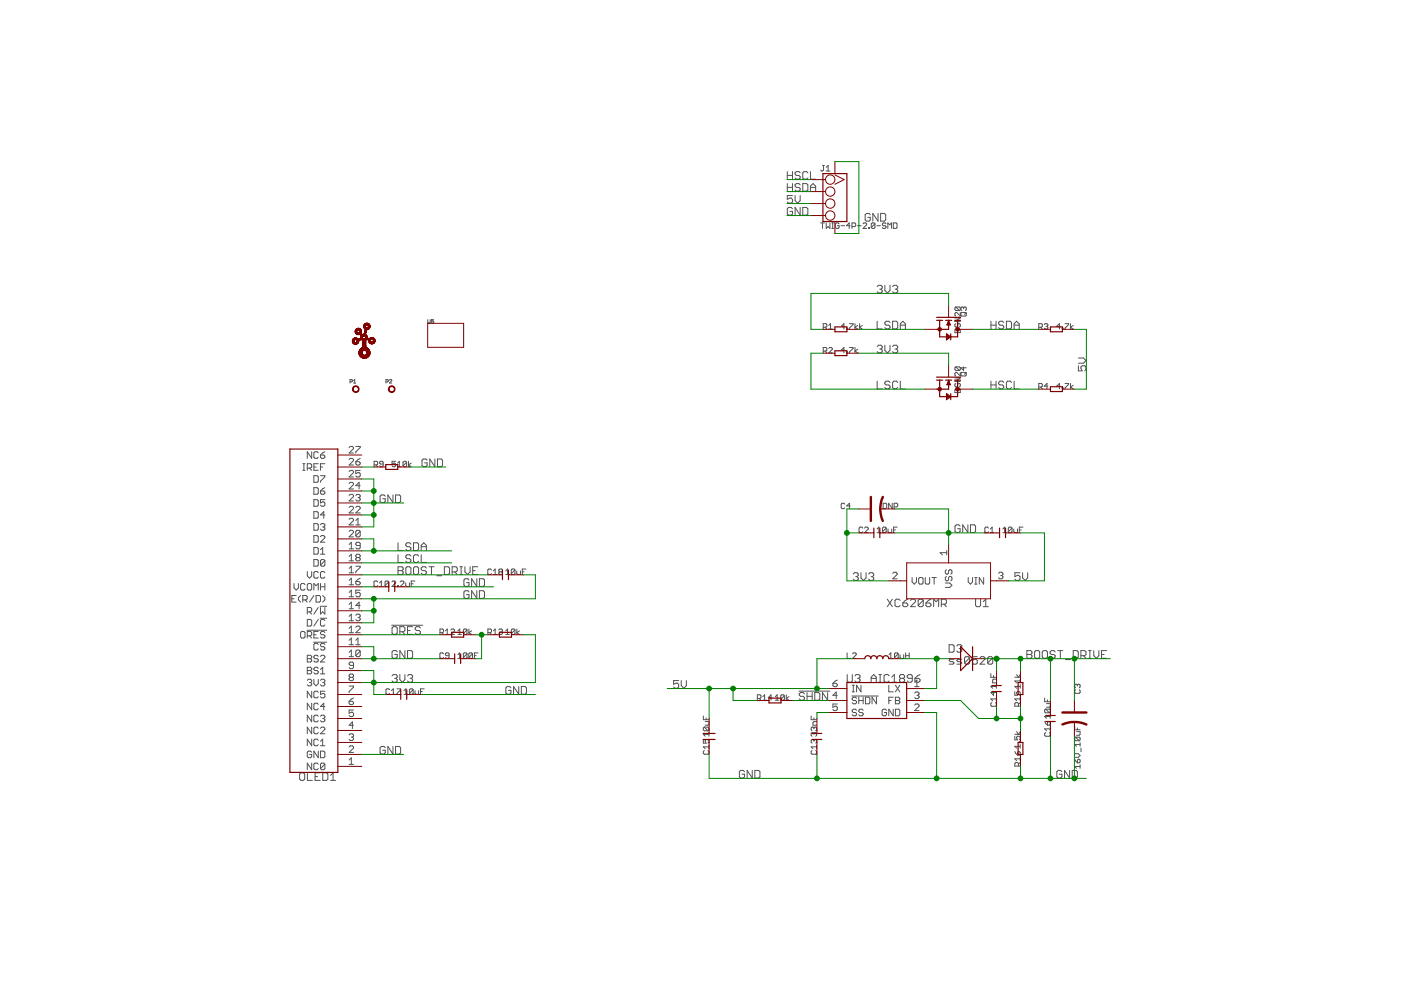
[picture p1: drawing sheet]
<svg xmlns="http://www.w3.org/2000/svg" width="297mm" height="210mm" viewBox="0 0 297 210" stroke-linecap="round" stroke-linejoin="round" font-family="sans-serif">
<g fill="none" stroke="#505050" stroke-width=".21">
<path d="M166.9 36.4v1.6M166.9 38.9v1.6M166.9 39.7h1.1M166.9 37.2h1.1M168 36.4v1.6M168 38.9v1.6M169.7 36.6l-.3-.2h-.6l-.2 .2v.3l.2 .3h.6l.3 .3v.2l-.3 .3h-.6l-.2-.3M169.7 39.2l-.3-.3h-.6l-.2 .3v.3l.2 .2h.6l.3 .3v.3l-.3 .2h-.6l-.2-.2M170.2 38.9h.8l.3 .3v1.1l-.3 .2h-.8zM171.3 36.6l-.3-.2h-.5l-.3 .2v1.1l.3 .3h.5l.3-.3M171.8 39.7h1.1M171.8 36.4v1.6h1.1"/>
<path d="M174.4 35.1h.4M174.6 35.1v.9l-.2 .3-.4-.3M175.2 36.3h.8M175.2 35.5l.4-.4v1.2M168 44.3l-.3-.3h-.5l-.3 .3v1.1l.3 .2h.5l.3-.2v-.6h-.5M168 41.5h-1.1v.8l.6-.3h.2l.3 .3v.5l-.3 .3h-.5l-.3-.3M168.6 41.5v1l.5 .6 .6-.6v-1M169.7 44v1.6l-1.1-1.6v1.6M170.2 44h.8l.3 .3v1.1l-.3 .2h-.8zM171.8 40.5v-1l.6-.6 .5 .6v1M174 47.3h.8M174.4 47.3v1.1"/>
<path d="M175.2 47.3v1.1l.4-.4 .4 .4v-1.1M176.4 47.3h.3M176.4 48.4h.3M176.6 47.3v1.1M177.9 47.5l-.2-.2h-.4l-.2 .2v.7l.2 .2h.4l.2-.2v-.3h-.4M178.3 47.9h.8M180.3 47.9h-.8l.5-.6v1.1M180.6 48h.6l.2-.1v-.4l-.2-.2h-.6v1.1M181.8 47.9h.8M183 47.5l.2-.2h.4l.1 .2v.2l-.7 .7h.7M184.1 48.2h.2v.2h-.2zM184.5 45.5l-.2-.2h-.6l-.3 .2v1.1l.3 .3h.6l.2-.3v-.5h-.5"/>
<path d="M185.5 47.5l-.2-.2h-.4l-.2 .2v.7M185.5 47.5v.7l-.2 .2h-.4l-.2-.2M185.5 47.5l-.8 .7M185.9 47.9h.8M186.2 45.3v1.6l-1.1-1.6v1.6M186.7 45.3h.8l.3 .2v1.1l-.3 .3h-.8zM187.9 47.5l-.3-.2h-.3l-.2 .4 .2 .2h.3l.3 .3-.3 .2h-.3l-.2-.2M188.2 48.4v-1.1l.4 .4 .4-.4v1.1M189.4 47.3h.6l.2 .2v.7l-.2 .2h-.6zM90.7 67.8l.1 .7 .4-.1v-.6M91.9 67.8h-.4v.3h.4l-.1 .4-.3-.1M174.5 69.4h.6l.2-.2v-.4l-.2-.2h-.6v1.2"/>
<path d="M174.5 74.4h.6l.2-.1v-.4l-.2-.2h-.6v1.1M174.9 69.4l.4 .4M174.9 74.4l.4 .4M175.7 69.8h.8M175.7 73.9l.2-.2h.4l.2 .2v.2l-.8 .7h.8M175.7 69l.4-.4v1.2M179.1 69.2h-.7l.5-.6v1.2M179.1 74.3h-.7l.5-.6v1.1M179.5 69.6h.2v.2h-.2zM179.5 74.6h.2v.2h-.2zM180.1 68.6h.8v.2l-.8 .8v.2M180.1 73.7h.8v.2l-.8 .7v.2"/>
<path d="M181.3 68.6v1.2M181.3 73.7v1.1M181.8 69l-.5 .4 .5 .4M181.8 74.1l-.5 .3 .5 .4M182.2 68.6v1.2M182.8 69l-.6 .4 .6 .4M186 68.1v1.6h1M186 60.8l.2-.3h.6l.2 .3v.2l-.2 .3M186 73.5l.2-.3h.6l.2 .3v.2l-.2 .3M186.5 61.3h.3M186.5 74h.3M186.8 74l.2 .3v.2l-.2 .3h-.6l-.2-.3"/>
<path d="M186.8 61.3l.2 .3v.2l-.2 .3h-.6l-.2-.3M187.6 60.5v1.1l.6 .5 .5-.5v-1.1M187.6 73.2v1.1l.6 .5 .5-.5v-1.1M188.7 68.4l-.3-.3h-.5l-.3 .3v.3l.3 .2h.5l.3 .3v.3l-.3 .2h-.5l-.3-.2M189.3 68.1h.8l.2 .3v1.1l-.2 .2h-.8zM189.3 60.8l.2-.3h.6l.2 .3v.2l-.2 .3M189.3 73.5l.2-.3h.6l.2 .3v.2l-.2 .3M189.8 61.3h.3M189.8 74h.3M190.1 74l.2 .3v.2l-.2 .3h-.6l-.2-.3M190.1 61.3l.2 .3v.2l-.2 .3h-.6l-.2-.3M190.9 69.7v-1l.5-.6 .6 .6v1"/>
<path d="M190.9 68.9h1.1M202.5 70l.1-.2 .4 .2 .4-.2 .2 .2v.5h-1.1zM202.5 67.4h1.1l-1.1 .8h1.1M202.6 65.1l-.1 .2v.4l.1 .1h.8M202.6 68.6l-.1 .2v.4l.1 .2 .4-.2v-.4l.2-.2 .4 .2v.4l-.2 .2M202.6 77.8l-.1 .2v.4l.1 .1h.8M202.6 65.1h.8l.2 .2v.4l-.2 .1M202.6 77.8h.8l.2 .2v.4l-.2 .1M202.6 65.1l.8 .7M202.6 77.8l.8 .7M203 70v.5M203.6 66.3v.7l-.8-.7-.3 .1v.4l.1 .2"/>
<path d="M203.6 79v.7l-.8-.7-.3 .1v.4l.1 .2M203.9 66.3h.8l.2 .1v.4l-.2 .2h-.8l-.2-.2v-.4zM203.9 79h.8l.2 .1v.4l-.2 .2h-.8l-.2-.2v-.4zM204.3 65.3l-.2-.2-.4 .2v.4l.2 .1M204.3 65.3l.2-.2 .4 .2v.4l-.2 .1M204.3 65.3v.2M204.3 77.8v.7l-.6-.5h1.2M204.9 66.3l-.4 .3M204.9 79l-.4 .3M210.1 68.9h1.1M210.1 68.1v1.6M211.2 68.1v1.6"/>
<path d="M212.8 68.4l-.2-.3h-.6l-.3 .3v.3l.3 .2h.6l.2 .3v.3l-.2 .2h-.6l-.3-.2M213.4 68.1h.8l.3 .3v1.1l-.3 .2h-.8zM215 69.7v-1l.5-.6 .6 .6v1M215 68.9h1.1M220.2 69.4h.6l.2-.2v-.4l-.2-.2h-.6v1.2M220.6 69.4l.4 .4M221.4 68.8l.2-.2h.4l.2 .2-.2 .4M221.8 69.2h.2M222 69.2l.2 .2-.2 .4h-.4l-.2-.2M224.8 69.2h-.8l.6-.6v1.2M225.2 69.6h.2v.2h-.2zM225.8 68.6h.8l-.8 1.2"/>
<path d="M227 68.6v1.2M227.5 69l-.5 .4 .5 .4M228.6 77.6v1h.8l-.2-.8 .2-.2h.6l.3 .2v.6l-.3 .2M228.6 75.9h1.1l.6 .6-.6 .5h-1.1M64.2 99.7h.5M64.2 98.3h.5M64.4 98.3v1.4M65.2 99.3h.6l.3-.3v-.4l-.3-.3h-.6v1.4M65.6 99.3l.5 .4M66.1 95.8v1.4l-.9-1.4v1.4M66.5 99h.5M67.5 96l-.3-.2h-.4l-.3 .2v.9l.3 .3h.4l.3-.3"/>
<path d="M67.5 98.3h-1v1.4h1M67.9 96.5h.7l.3 .4-.3 .3h-.4l-.3-.3zM67.9 99h.5M68.9 98.3h-1v1.4M68.9 95.8l-1 .7M74 97.4l.3-.2h.4l.3 .2v.3l-1 .9h1M74 94.9l.3-.2h.4l.3 .2v.2l-1 1h1M74 100l.3-.3h.4l.3 .3v.2l-1 .9h1M74.2 81h.4l.1-.4-.5-.1v.7M75 80.7l.2-.2v.7M75 81.2h.4M75.4 97.9h.7l.3 .5-.3 .2h-.4l-.3-.2z"/>
<path d="M75.4 94.7h1v.2l-1 .9v.3M76.4 99.7h-1v.7l.7-.2 .3 .2v.5l-.3 .2h-.4l-.3-.2M76.4 97.2l-1 .7M79.3 98.6h.6l.2-.2v-.4l-.2-.2h-.6v1.2M79.7 98.6l.4 .4M81.2 98.4h-.5l-.2-.2 .2-.4h.3l.2 .2v.8l-.2 .2h-.3l-.2-.2M81.8 81h.4l.1-.4-.5-.1v.7M82.6 80.6l.1-.1 .4 .1-.5 .6h.5M83.9 97.8h-.8v.6l.4-.2 .4 .2v.4l-.2 .2h-.4l-.2-.2M84.3 99h.7M84.3 98.2l.4-.4v1.2M86.2 98l-.2-.2h-.4l-.2 .2v.8"/>
<path d="M86.2 98v.8l-.2 .2h-.4l-.2-.2M86.2 98l-.8 .8M86.6 97.8v1.2M87.2 98.2l-.6 .4 .6 .4M90.6 97.6l-.3-.3h-.6l-.2 .3v1.1l.2 .3h.6l.3-.3v-.6h-.6M92.2 97.3v1.7l-1.1-1.7v1.7M92.8 97.3h.8l.2 .3v1.1l-.2 .3h-.8zM186 80.8v1.6h1M188.7 81.1l-.3-.3h-.5l-.3 .3v.3l.3 .2h.5l.3 .3v.3l-.3 .2h-.5l-.3-.2M190.3 81.1l-.2-.3h-.6l-.2 .3v1.1l.2 .2h.6l.2-.2M190.9 80.8v1.6h1.1M202.5 82.7l.1-.2 .4 .2 .4-.2 .2 .2v.5h-1.1z"/>
<path d="M202.5 80.1h1.1l-1.1 .8h1.1M202.6 81.3l-.1 .2v.4l.1 .1 .4-.1v-.4l.2-.2 .4 .2v.4l-.2 .1M203 82.7v.5M210.1 81.6h1.1M210.1 80.8v1.6M211.2 80.8v1.6M212.8 81.1l-.2-.3h-.6l-.3 .3v.3l.3 .2h.6l.2 .3v.3l-.2 .2h-.6l-.3-.2M214.5 81.1l-.3-.3h-.6l-.2 .3v1.1l.2 .2h.6l.3-.2M215 80.8v1.6h1.1M220.2 82.1h.6l.2-.2v-.4l-.2-.2h-.6v1.1M220.6 82.1l.4 .3M222.2 81.9h-.8l.6-.6v1.1"/>
<path d="M224.8 81.9h-.8l.6-.6v1.1M225.2 82.3h.2v.1h-.2zM225.8 81.3h.8l-.8 1.1M227 81.3v1.1M227.5 81.7l-.5 .4 .5 .3M66.5 100.9h.7l.3 .2v.9l-.3 .3h-.7zM66.5 103.4h.7l.3 .2v1l-.3 .2h-.7zM66.5 105.9h.7l.3 .3v.9l-.3 .2h-.7zM66.5 108.5h.7l.3 .2v.9l-.3 .3h-.7zM66.5 111h.7l.3 .3v.9l-.3 .2h-.7zM66.5 113.6h.7l.3 .2v.9l-.3 .3h-.7zM66.5 116.1h.7l.3 .2v1l-.3 .2h-.7z"/>
<path d="M66.5 118.6h.7l.3 .3v.9l-.3 .2h-.7zM67.9 116.6l.5-.5v1.4M67.9 100.9h1v.2l-1 .9v.3M67.9 104.1h.7l.3 .5-.3 .2h-.4l-.3-.2zM67.9 111.3l.3-.3h.4l.3 .3-.3 .4M67.9 113.8l.3-.2h.4l.3 .2v.2l-1 1h1M67.9 117.5h1M68.4 111.7h.2M68.6 111.7l.3 .3-.3 .4h-.4l-.3-.2M68.9 105.9h-1v.7l.7-.2 .3 .2v.5l-.3 .2h-.4l-.3-.2M68.9 118.9l-.3-.3h-.4l-.3 .3v.9M68.9 118.9v.9l-.3 .2h-.4l-.3-.2"/>
<path d="M68.9 109.2h-1l.7-.7v1.4M68.9 118.9l-1 .9M68.9 103.4l-1 .7M74 110.1l.3-.2h.4l.3 .2v.3l-1 .9h1M74 112.7l.3-.3h.4l.3 .3v.2l-1 .9h1M74 115.4l.5-.4v1.4M74 118l.5-.5v1.4M74 102.5l.3-.2h.4l.3 .2v.2l-1 1h1M74 105.1l.3-.3h.4l.3 .3v.2l-1 .9h1M74 107.6l.3-.2h.4l.3 .2v.2l-1 1h1M74 118.9h1M74 116.4h1"/>
<path d="M75.4 107.6l.3-.2h.4l.3 .2v.2l-1 1h1M75.4 105.1l.3-.3h.4l.3 .3-.3 .4M75.4 110.4l.5-.5v1.4M75.4 111.3h1M75.7 118.2l-.3-.2 .3-.5h.4l.3 .3-.3 .4M75.7 118.2l-.3 .2 .3 .5h.4l.3-.2-.3-.5M75.7 118.2h.4M75.9 105.5h.2M76.1 105.5l.3 .2-.3 .5h-.4l-.3-.2M76.4 112.7v.9l-.3 .2h-.4l-.3-.2M76.4 112.7l-.3-.3h-.4l-.3 .3v.9M76.4 115.7h-.7l-.3-.3 .3-.4h.4l.3 .2v.9l-.3 .3h-.4l-.3-.3"/>
<path d="M76.4 103h-1l.7-.7v1.4M76.4 112.7l-1 .9M81.7 105.2l-.3-.3h-.5l-.3 .3v1.1l.3 .3h.5l.3-.3v-.6h-.6M83.3 104.9v1.7l-1.1-1.7v1.7M83.9 104.9h.8l.2 .3v1.1l-.2 .3h-.8zM84.4 115.1v1.6h1.1M84.4 117.6v1.7h1.1M87.1 115.4l-.3-.3h-.5l-.3 .3v.2l.3 .3h.5l.3 .3v.2l-.3 .3h-.5l-.3-.3M87.1 117.9l-.3-.3h-.5l-.3 .3v.3l.3 .2h.5l.3 .3v.3l-.3 .3h-.5l-.3-.3M87.7 115.1h.8l.3 .3v1l-.3 .3h-.8zM88.8 117.9l-.3-.3h-.6l-.2 .3v1.1l.2 .3h.6l.3-.3M89.3 115.9h1.1"/>
<path d="M89.3 116.7v-1.1l.6-.5 .5 .5v1.1M89.3 117.6v1.7h1.1M179.1 106.9l-.2-.2h-.4l-.1 .2v.8l.1 .1h.4l.2-.1M180.3 107.3h-.8l.6-.6v1.1M182.9 112l-.2-.2h-.4l-.2 .2v.7l.2 .2h.4l.2-.2M183.3 112l.2-.2h.4l.2 .2v.2l-.8 .7h.8M185.9 112.9h.8M185.9 112.2l.4-.4v1.1M187.2 106.7h.6l.2 .2v.8l-.2 .1h-.6zM187.9 112v.7l-.2 .2h-.4l-.2-.2M187.9 112l-.2-.2h-.4l-.2 .2v.7M187.9 112l-.8 .7"/>
<path d="M188.3 112.2v.5l.2 .2h.6v-.7M189.2 106.7v1.1l-.8-1.1v1.1M189.5 112.4h.3M189.6 107.5h.5l.2-.2v-.4l-.2-.2h-.5v1.1M190.2 111.8h-.7v1.1M200.7 117.2h-1.4l.5 .4M200.7 116.7v.9M203.6 111.5l-.3-.2h-.5l-.3 .2v1.1l.3 .3h.5l.3-.3v-.5h-.6M205.2 111.3v1.6l-1.1-1.6v1.6M205.8 111.3h.8l.2 .2v1.1l-.2 .3h-.8zM209.6 112l-.2-.2h-.4l-.2 .2v.7l.2 .2h.4l.2-.2M210 112.9h.8"/>
<path d="M210 112.2l.4-.4v1.1M212.6 112.2l.4-.4v1.1M212.6 112.9h.8M214.6 112v.7l-.2 .2h-.4l-.2-.2M214.6 112l-.2-.2h-.4l-.2 .2v.7M214.6 112l-.8 .7M214.9 112.2v.5l.2 .2h.6v-.7M216.1 112.4h.4M216.9 111.8h-.8v1.1M61.9 127h.4M62.3 123.7v1l.5 .4 .5-.4v-1M62.8 126.3h-.9v1.4h.9"/>
<path d="M63.7 126.3l-.4 .4v.5l.4 .5M64 133.9h.4l.3 .2v.9l-.3 .3h-.4l-.3-.3v-.9zM64.2 127.2h.7l.2-.2v-.5l-.2-.2h-.7v1.4M64.7 124l-.3-.3h-.4l-.3 .3v.9l.3 .2h.4l.3-.2M64.7 127.2l.4 .5M65.1 133.6h4.2M65.2 121.2v.9l.4 .5 .5-.5v-.9M65.2 129.7h.6l.3-.2v-.5l-.3-.2h-.6v1.4M65.2 131.3h.6l.3 .3v.9l-.3 .2h-.6zM65.2 134.8h.6l.3-.2v-.5l-.3-.2h-.6v1.4M65.2 138.9h.6l.3 .3v.2l-.3 .3 .3 .4-.3 .3h-.6zM65.2 139.7h.6"/>
<path d="M65.4 123.7h.4l.3 .3v.9l-.3 .2h-.4l-.2-.2v-.9zM65.6 134.8l.5 .5M65.6 129.7l.5 .5M66.5 136.2h2.8M66.5 125.1v-1.4l.5 .5 .5-.5v1.4M66.5 134.6h.5M66.5 126.3l-.9 1.4M67 126.3h.7l.2 .2v.9l-.2 .3h-.7zM67.5 121.4l-.3-.2h-.4l-.3 .2v.9l.3 .3h.4l.3-.3M67.5 133.9h-1v1.4h1M67.5 136.7l-.3-.3h-.4l-.3 .3v.9l.3 .2h.4l.3-.2M67.5 139.2l-.3-.3h-.4l-.3 .3v.2l.3 .3h.4l.3 .2-.3 .5h-.4l-.3-.3"/>
<path d="M67.5 131.3l-1 1.4M67.5 128.8l-1 1.4M67.9 131.1h1.4M67.9 128.5h1.4M67.9 123.7v1.4M67.9 128.8v1.4l.5-.5 .5 .5v-1.4M67.9 139.2l.3-.3h.4l.3 .3v.2l-1 1h1M67.9 124.4h1M68.4 126.3l.5 .4v.5l-.5 .5M68.9 136.7l-.3-.3h-.4l-.3 .3 .3 .4h.4l.3 .3-.3 .4h-.4l-.3-.2M68.9 121.4l-.3-.2h-.4l-.3 .2v.9l.3 .3h.4l.3-.3M68.9 131.6l-.3-.3h-.4l-.3 .3v.9l.3 .2h.4l.3-.2"/>
<path d="M68.9 134.1l-.3-.2h-.4l-.3 .2 .3 .5h.4l.3 .2-.3 .5h-.4l-.3-.3M68.9 123.7v1.4M74 139.2h1M74 120.5l.5-.4v1.4M74 123.1l.5-.5v1.4M74 125.6l.5-.5v1.4M74 128.1l.5-.4v1.4M74 130.7l.5-.5v1.4M74 133.2l.5-.4v1.4M74 135.8l.5-.5v1.4M74 138.3l.5-.5v1.4M74 136.7h1"/>
<path d="M74 134.2h1M74 131.6h1M74 129.1h1M74 126.5h1M74 124h1M74 121.5h1M75.4 120.1h1v.2l-1 .9v.3M75.4 123.3h.7l.3 .5-.3 .2h-.4l-.3-.2zM75.4 130.5l.3-.3h.4l.3 .3-.3 .4M75.4 133l.3-.2h.4l.3 .2v.2l-1 1h1M75.4 136.7h1M75.4 135.8l.5-.5v1.4"/>
<path d="M75.9 130.9h.2M76.1 130.9l.3 .2-.3 .5h-.4l-.3-.2M76.4 138.1v.9l-.3 .2h-.4l-.3-.2M76.4 125.1h-1v.7l.7-.2 .3 .2v.5l-.3 .2h-.4l-.3-.2M76.4 138.1l-.3-.3h-.4l-.3 .3v.9M76.4 138.1l-1 .9M76.4 128.4h-1l.7-.7v1.4M76.4 122.6l-1 .7M80.1 123.4l-.2-.2h-.4l-.2 .2v.8l.2 .2h.4l.2-.2M80.5 124.4h.7M80.5 123.6l.4-.4v1.2M82.4 123.4v.8l-.2 .2h-.4l-.2-.2"/>
<path d="M82.4 123.4l-.2-.2h-.4l-.2 .2v.8M82.4 123.4l-.8 .8M83.1 132.6h6.5M83.1 123.4l.2-.2h.4l.2 .2v.2l-.8 .8h.8M83.4 132.9h.5l.3 .2v1.1l-.3 .3h-.5l-.3-.3v-1.1zM84.2 138.2l-.3-.3h-.5l-.3 .3v1.1l.3 .3h.5l.3-.3v-.5h-.5M84.3 124.2h.2v.2h-.2zM84.4 120.2h.8l.3 .2v.3l-.3 .3 .3 .3v.2l-.3 .3h-.8zM84.4 121h.8M84.8 133.9h.8l.3-.2v-.6l-.3-.2h-.8v1.6M84.9 123.4l.1-.2h.4l.2 .2v.2l-.7 .8h.7M85.3 133.9l.6 .6"/>
<path d="M85.9 137.9v1.7l-1.1-1.7v1.7M86 123.6v.6l.2 .2h.6v-.8M86.3 120.2h.5l.3 .2v1.1l-.3 .3h-.5l-.3-.3v-1.1zM86.4 137.9h.8l.3 .3v1.1l-.3 .3h-.8zM86.4 133.7h.6M87.2 123.8h.4M87.5 132.9h-1.1v1.6h1.1M87.7 120.4l.2-.2h.6l.3 .2v1.1l-.3 .3h-.6l-.2-.3zM88 123.2h-.8v1.2M89.1 133.1l-.2-.2h-.6l-.3 .2v.3l.3 .3h.6l.2 .2v.3l-.2 .3h-.6l-.3-.3M90.4 120.4l-.3-.2h-.5l-.3 .2v.3l.3 .3h.5l.3 .3v.2l-.3 .3h-.5l-.3-.3M91 120.2h1"/>
<path d="M91.5 120.2v1.6M92.6 122.1h1.1M93.3 134.1h.6l.1-.2v-.3l-.1-.2h-.6v1.1M93.7 134.1l.3 .4M94 138.6l-.1-.2h-.4l-.2 .2v.8l.2 .2h.4l.1-.2M94.2 120.2h.8l.3 .2v1.1l-.3 .3h-.8zM94.4 134.5h.8M94.4 133.8l.4-.4v1.1M95.2 139h-.6l-.2-.2 .2-.4h.4l.2 .2v.8l-.2 .2h-.4l-.2-.2M95.6 133.6l.2-.2h.4l.2 .2v.2l-.8 .7h.8M95.9 121.3h.8l.2-.3v-.6l-.2-.2h-.8v1.6M96.4 121.3l.5 .5"/>
<path d="M97.1 139.6h.8M97.1 138.8l.4-.4v1.2M97.1 133.8l.4-.4v1.1M97.1 134.5h.8M97.5 121.8h.5M97.5 120.2h.5M97.8 120.2v1.6M98.6 120.2v1.1l.5 .5 .6-.5v-1.1M99 138.6v.8l-.2 .2h-.4l-.2-.2M99 138.6l-.2-.2h-.4l-.2 .2v.8M99 133.6v.7l-.2 .2h-.4l-.1-.2M99 133.6l-.2-.2h-.4l-.1 .2v.7"/>
<path d="M99 133.6l-.7 .7M99 138.6l-.8 .8M99.4 133.4v1.1M99.4 123l-.2-.3h-.6l-.2 .3v1.1l.2 .2h.6l.2-.2v-.6h-.5M99.4 125.5l-.2-.3h-.6l-.2 .3v1.1l.2 .3h.6l.2-.3v-.5h-.5M100 133.8l-.6 .3 .6 .4M100.2 138.6v.8l-.2 .2h-.4l-.2-.2M100.2 138.6l-.2-.2h-.4l-.2 .2v.8M100.2 138.6l-.8 .8M100.2 121h.6M100.6 139h.4M101.1 122.7v1.6l-1.1-1.6v1.6"/>
<path d="M101.1 125.2v1.7l-1.1-1.7v1.7M101.3 120.2h-1.1v1.6h1.1M101.3 138.4h-.7v1.2M101.6 125.2h.8l.3 .3v1.1l-.3 .3h-.8zM101.6 122.7h.8l.3 .3v1.1l-.3 .2h-.8zM103.4 134.1h.6l.2-.2v-.3l-.2-.2h-.6v1.1M103.8 134.1l.4 .4M104.2 120.8l-.2-.2h-.4l-.2 .2v.8l.2 .2h.4l.2-.2M104.6 121.8h.8M104.6 121.1l.4-.5v1.2M104.6 134.5h.8M104.6 133.8l.4-.4v1.1"/>
<path d="M105.8 133.6l.2-.2h.3l.2 .2-.2 .3M106 121.2l-.3 .2 .3 .4h.3l.2-.2-.2-.4M106 121.2l-.3-.1 .3-.5h.3l.2 .2-.2 .4M106 121.2h.3M106.2 133.9h.1M106.3 133.9l.2 .2-.2 .4h-.3l-.2-.2M107.2 134.5h.8M107.2 133.8l.4-.4v1.1M107.2 121.1l.4-.5v1.2M107.2 121.8h.8M109.2 120.8v.8l-.2 .2h-.4l-.2-.2M109.2 133.6v.7l-.2 .2h-.4l-.2-.2"/>
<path d="M109.2 133.6l-.2-.2h-.4l-.2 .2v.7M109.2 120.8l-.2-.2h-.4l-.2 .2v.8M109.2 133.6l-.8 .7M109.2 120.8l-.8 .8M109.6 121.1v.5l.2 .2h.5v-.7M109.6 133.4v1.1M110.2 133.8l-.6 .3 .6 .4M110.7 121.2h.4M111.5 120.6h-.8v1.2M179.6 138.4v1.2h.8M180.8 138.6l.2-.2h.4l.1 .2v.2l-.7 .8h.7M180.9 121.7l.3-.3h.5l.3 .3v.3l-.3 .3"/>
<path d="M181.4 122.3h.3M181.7 122.3l.3 .2v.3l-.3 .3h-.5l-.3-.3M182.5 121.4v1.1l.6 .6 .5-.6v-1.1M184.2 121.7l.2-.3h.6l.3 .3v.3l-.3 .3M184.7 122.3h.3M185 122.3l.3 .2v.3l-.3 .3h-.6l-.2-.3M188.1 127l1.1 1.6M188.5 138.8l.4-.4v1.2M188.5 139.6h.8M189.2 127l-1.1 1.6M189.3 121.6l.2-.3h.5l.2 .3v.2l-.9 .9h.9M190.4 138.6l-.2-.2h-.4l-.1 .2v.8"/>
<path d="M190.4 138.6v.8l-.2 .2h-.4l-.1-.2M190.4 138.6l-.7 .8M190.8 138.8v.6l.2 .2h.6v-.8M190.8 127.3l-.2-.3h-.6l-.2 .3v1.1l.2 .2h.6l.2-.2M191.4 127.8h.8l.3 .3v.3l-.3 .2h-.5l-.3-.2zM192 138.4v1.2M192 139h.8M192.5 127l-.6 .3-.5 .5M192.8 138.4v1.2M193 127.3l.3-.3h.5l.3 .3v.3l-1.1 1h1.1M193.4 122.4v1l.4 .4 .5-.4v-1M194.8 122.7l.2-.3h.5l.2 .3v.9l-.2 .2h-.5l-.2-.2z"/>
<path d="M195.7 127.3l-.2-.3h-.6l-.2 .3v1.1M195.7 127.3v1.1l-.2 .2h-.6l-.2-.2M195.7 127.3l-1 1.1M196.2 122.4v1.2l.2 .2h.5l.2-.2v-1.2M196.3 127.8h.8l.3 .3v.3l-.3 .2h-.5l-.3-.2zM197.4 127l-.6 .3-.5 .5M197.6 122.4h.9M198 128.6v-1.6l.5 .6 .5-.6v1.6M198.1 122.4v1.4M199.6 128.1h.8l.3-.3v-.5l-.3-.3h-.8v1.6M200.1 128.1l.6 .5M200.4 123.6h1l.4 .5-.4 .4h-1"/>
<path d="M200.7 122.2l-.3 .2v.5l.5 .2 .2-.2v-.5l.5-.2 .2 .2v.5l-.2 .2M200.7 120.8l-.3 .2v.5l.5 .2 .2-.2v-.5l.5-.2 .2 .2v.5l-.2 .2M201.2 136.7h.8l.3 .2v1.1l-.3 .3h-.8zM202.3 139.8h-.8l-.3 .2 .3 .3h.5l.3 .3-.3 .2h-.8M202.9 136.9l.2-.2h.6l.2 .2v.3l-.2 .3M203.4 137.5h.3M203.7 137.5l.2 .3v.2l-.2 .3h-.6l-.2-.3M203.9 139.8h-.8l-.2 .2 .2 .3h.6l.2 .3-.2 .2h-.8M205.3 122.4v1l.4 .4 .5-.4v-1M205.6 139.5v1.1l-.3 .2h-.5l-.3-.2M205.6 139.5l-.3-.3h-.5l-.3 .3v1.1M205.6 139.5l-1.1 1.1"/>
<path d="M206.7 123.8h.4M206.7 122.4h.4M206.8 127v1.4l.3 .2h.5l.3-.2v-1.4M206.9 122.4v1.4M207.2 139.2h-1.1v.8l.8-.2 .3 .2v.6l-.3 .2h-.5l-.3-.2M207.8 139.5l.2-.3h.6l.2 .3v.3l-1 1h1M208.5 128.6h1M208.5 127.6l.5-.6v1.6M208.6 122.4v1.4l-1-1.4v1.4M210.5 139.5v1.1l-.3 .2h-.5l-.3-.2M210.5 139.5l-.3-.3h-.5l-.3 .3v1.1M210.5 139.5l-1.1 1.1"/>
<path d="M211.7 121.6l.2-.3h.5l.2 .3-.2 .4M212.2 122h.2M212.4 122l.2 .3-.2 .4h-.5l-.2-.2M216.3 121.4h-1.1v.9l.5-.3h.3l.3 .3v.5l-.3 .3h-.5l-.3-.3M216.8 121.4v1.1l.6 .6 .5-.6v-1.1M217.7 137.9h.8l.3 .3v.3l-.3 .3 .3 .2v.3l-.3 .3h-.8zM217.7 138.8h.8M219.4 138.2l.2-.3h.6l.2 .3v1.1l-.2 .3h-.6l-.2-.3zM221 138.2l.3-.3h.5l.3 .3v1.1l-.3 .3h-.5l-.3-.3zM223.7 138.2l-.3-.3h-.5l-.3 .3v.3l.3 .3h.5l.3 .2v.3l-.3 .3h-.5l-.3-.3M224.3 137.9h1M224.8 137.9v1.7"/>
<path d="M225.9 139.8h1.1M227.5 137.9h.8l.3 .3v1.1l-.3 .3h-.8zM229.2 139h.8l.3-.2v-.6l-.3-.3h-.8v1.7M229.7 139l.6 .6M230.8 137.9h.6M230.8 139.6h.6M231.1 137.9v1.7M231.9 137.9v1.1l.6 .6 .5-.6v-1.1M233.5 138.8h.6M234.6 137.9h-1.1v1.7h1.1M65.2 144.3l.2-.3h.4l.3 .3-.3 .4M65.2 141.5h.6l.3 .2-.3 .5 .3 .4-.3 .3h-.6z"/>
<path d="M65.2 142.2h.6M65.6 144.7h.2M65.8 144.7l.3 .2-.3 .5h-.4l-.2-.2M66.1 146.6v1.4l-.9-1.4v1.4M66.1 149.1v1.4l-.9-1.4v1.4M66.1 151.6v1.4l-.9-1.4v1.4M66.1 154.2v1.4l-.9-1.4v1.4M66.1 156.7v1.4l-.9-1.4v1.4M66.1 159.5l-.3-.2h-.4l-.2 .2v.9l.2 .3h.4l.3-.3v-.4h-.5M66.5 144v.9l.5 .5 .5-.5v-.9M67.5 141.7l-.3-.2h-.4l-.3 .2 .3 .5h.4l.3 .2-.3 .5h-.4l-.3-.3M67.5 146.8l-.3-.2h-.4l-.3 .2v.9l.3 .3h.4l.3-.3"/>
<path d="M67.5 149.3l-.3-.2h-.4l-.3 .2v1l.3 .2h.4l.3-.2M67.5 151.9l-.3-.3h-.4l-.3 .3v.9l.3 .2h.4l.3-.2M67.5 154.4l-.3-.2h-.4l-.3 .2v.9l.3 .3h.4l.3-.3M67.5 157l-.3-.3h-.4l-.3 .3v.9l.3 .2h.4l.3-.2M67.5 159.3v1.4l-1-1.4v1.4M67.9 159.3h.7l.3 .2v.9l-.3 .3h-.7zM67.9 144.3l.3-.3h.4l.3 .3-.3 .4M67.9 141.9l.5-.4v1.4M67.9 157.2l.5-.5v1.4M67.9 151.9l.3-.3h.4l.3 .3-.3 .4M67.9 154.4l.3-.2h.4l.3 .2v.2l-1 1h1M67.9 158.1h1"/>
<path d="M67.9 142.9h1M68.4 152.3h.2M68.4 144.7h.2M68.6 144.7l.3 .2-.3 .5h-.4l-.3-.2M68.6 152.3l.3 .3-.3 .4h-.4l-.3-.2M68.9 146.6h-1v.7l.5-.3 .5 .3v.4l-.3 .3h-.4l-.3-.3M68.9 149.8h-1l.7-.7v1.4M74 158.4l.3-.3h.4l.3 .3v.2l-1 .9h1M74 145.5h1v.2l-1 .9v.3M74 148.7h.7l.3 .5-.3 .2h-.4l-.3-.2zM74 155.8l.3-.2h.4l.3 .2-.3 .5M74.3 143.6h.4"/>
<path d="M74.3 143.6l-.3-.2 .3-.5h.4l.3 .3-.3 .4M74.3 143.6l-.3 .2 .3 .5h.4l.3-.2-.3-.5M74.5 156.3h.2M74.7 156.3l.3 .2-.3 .5h-.4l-.3-.2M75 153.8h-1l.7-.7v1.4M75 150.5h-1v.7l.5-.2 .5 .2v.5l-.3 .2h-.4l-.3-.2M75 141.1h-.7l-.3-.3 .3-.4h.4l.3 .2v.9l-.3 .3h-.4l-.3-.3M75 148l-1 .7M81.7 158.5l-.3-.2h-.5l-.3 .2v1.1l.3 .3h.5l.3-.3v-.5h-.6M82.6 146.2l-.2-.2h-.4l-.2 .2v.8l.2 .2h.4l.2-.2M83 147.2h.8M83 146.4l.4-.4v1.2"/>
<path d="M83.1 143.3l.3-.3h.5l.3 .3v.3l-.3 .2M83.3 158.3v1.6l-1.1-1.6v1.6M83.7 143.8h.2M83.9 158.3h.8l.2 .2v1.1l-.2 .3h-.8zM83.9 143.8l.3 .3v.3l-.3 .3h-.5l-.3-.3M84.2 146h.7l-.7 1.2M84.8 143v1.1l.5 .6 .6-.6v-1.1M85.6 146.4l.4-.4v1.2M85.6 147.2h.8M86.4 143.3l.3-.3h.5l.3 .3v.3l-.3 .2M87 143.8h.2M87.2 143.8l.3 .3v.3l-.3 .3h-.5l-.3-.3"/>
<path d="M87.6 146.2l-.8 .8M87.6 146.2l-.2-.2h-.4l-.2 .2v.8M87.6 146.2v.8l-.2 .2h-.4l-.2-.2M88 146.4v.6l.2 .2h.6v-.8M89.2 146.6h.3M89.9 146h-.7v1.2M108.3 145.8l-.2-.2h-.6l-.2 .2v1.1l.2 .3h.6l.2-.3v-.5h-.5M110 145.6v1.6l-1.1-1.6v1.6M110.5 145.6h.8l.3 .2v1.1l-.3 .3h-.8zM143.9 144.3h-1.1v.8l.8-.3 .3 .3v.5l-.3 .3h-.5l-.3-.3M144.4 144.3v1.1l.6 .5 .5-.5v-1.1M149.1 151.8v.8h1.2"/>
<path d="M149.1 156.8v.8h.6l-.2-.4 .2-.4h.4l.2 .2v.4l-.2 .2M149.3 154.2h.8l.2 .1v.4l-.2 .2M149.3 159.1l-.2 .2v.4l.2 .2h.8l.2-.2v-.4l-.2-.2M149.3 154.2l-.2 .1v.4l.2 .2h.8M149.3 154.2l.8 .7M149.5 153h.8v.6l-.2 .2h-.6M149.7 152.2v.4M150.3 155.7h-1.2l.4 .4M150.3 155.3v.8M150.3 158v.7M150.3 158.3h-1.2l.4 .4M160.6 148.1h.5l.2-.2v-.4l-.2-.2h-.5v1.2"/>
<path d="M161 148.1l.3 .4M161.7 148.5h.8M161.7 147.7l.4-.4v1.2M163.7 147.9h-.8l.6-.6v1.2M164.4 147.7l.4-.4v1.2M164.4 148.5h.7M166.3 147.5v.8l-.2 .2h-.4l-.2-.2M166.3 147.5l-.2-.2h-.4l-.2 .2v.8M166.3 147.5l-.8 .8M166.7 147.3v1.2M167.3 147.7l-.6 .4 .6 .4M169.4 146.5h6.5"/>
<path d="M170.6 147.1l-.3-.3h-.6l-.2 .3v.3l.2 .2h.6l.3 .3v.3l-.3 .3h-.6l-.2-.3M171.1 147.6h1.1M171.1 146.8v1.7M172 151.8v.8h1.1M172.2 159.1l-.2 .2v.4l.2 .2h.8l.1-.2v-.4l-.1-.2M172.2 146.8v1.7M172.6 155.5l.2-.2 .3 .2v.4l-.1 .2M172.6 154.3l.2-.1 .3 .1v.4l-.1 .2M172.6 155.5l-.2-.2-.4 .2v.4l.2 .2M172.6 154.3l-.2-.1-.4 .1v.4l.2 .2M172.6 157l-.2-.2-.4 .2v.4l.2 .2M172.6 152.2v.4"/>
<path d="M172.6 154.3v.2M172.6 155.5v.2M172.6 157v.2M172.6 157l.2-.2 .3 .2v.4l-.1 .2M172.7 146.8h.8l.3 .3v1.1l-.3 .3h-.8zM173.1 158v.7M173.1 153h-.5l-.2 .2v.6h.7M173.1 158.3h-1.1l.4 .4M175.5 146.8v1.7l-1.1-1.7v1.7M176.6 144.9h.7l.2 .5-.2 .2h-.5l-.2-.2zM177.5 149.3h-.9v.7l.5-.3 .4 .3v.4l-.2 .3h-.5l-.2-.3M177.5 147.4h-.9l.7-.7v1.4"/>
<path d="M177.5 144.2l-.9 .7M179.6 143v1.4l.3 .3h.5l.3-.3v-1.4M180.6 147.6h5.6M180.7 146.7h.4M180.7 145.3h.4M180.9 145.3v1.4M181.3 143.3l.2-.3h.6l.3 .3v.3l-.3 .2M181.6 148.1l-.2-.3h-.5l-.2 .5 .2 .2h.5l.2 .5-.2 .2h-.5l-.2-.2M181.6 150.6l-.2-.2h-.5l-.2 .4 .2 .3h.5l.2 .4-.2 .3h-.5l-.2-.3M181.8 143.8h.3M182.1 143.8l.3 .3v.3l-.3 .3h-.6l-.2-.3M182.1 148.5h.9"/>
<path d="M182.1 147.8v1.4M182.5 145.3v1.4l-.9-1.4v1.4M183 150.6l-.2-.2h-.5l-.2 .4 .2 .3h.5l.2 .4-.2 .3h-.5l-.2-.3M183 147.8v1.4M183.5 147.8h.7l.2 .3v.9l-.2 .2h-.7zM184.7 144.7v-1.1l.6-.6 .5 .6v1.1M184.7 143.8h1.1M185.8 147.8v1.4l-.9-1.4v1.4M186.3 144.7h.6M186.3 143h.6M186.6 143v1.7M188 150.6l-.3-.2h-.4l-.3 .2v.9l.3 .3h.4l.3-.3v-.4h-.5"/>
<path d="M188.4 145.3v1.4h1M188.4 148.5h.5M188.5 143.3l-.3-.3h-.5l-.3 .3v1.1l.3 .3h.5l.3-.3M189.1 144.7h1.1M189.1 143.6l.5-.6v1.7M189.4 150.4v1.4l-1-1.4v1.4M189.4 147.8h-1v1.4M189.8 147.8h.7l.3 .3-.3 .4 .3 .5-.3 .2h-.7zM189.8 145.3l1 1.4M189.8 150.4h.7l.3 .2v.9l-.3 .3h-.7zM189.8 148.5h.7M190.8 145.3l-1 1.4"/>
<path d="M191 143.8h.5M191 143.8l-.3 .3v.3l.3 .3h.5l.3-.3v-.3l-.3-.3M191 143.8l-.3-.2v-.3l.3-.3h.5l.3 .3v.3l-.3 .2M193.4 143.8h-.8l-.3-.2v-.3l.3-.3h.5l.3 .3v1.1l-.3 .3h-.5l-.3-.3M193.9 144.7l.5-.5v1.4M193.9 145.6h1M193.9 149.5l.3-.2h.4l.3 .2v.2l-1 1h1M193.9 147l.3-.3h.4l.3 .3-.3 .4M194 143.8h.8l.3 .3v.3l-.3 .3h-.6l-.2-.3zM194.4 147.4h.2M194.6 147.4l.3 .3-.3 .4h-.4l-.3-.2M195.1 143l-1.1 .8"/>
<path d="M210.1 142.8v.8h1.1M210.3 149l-.2 .2v.4l.2 .2h.8l.1-.2v-.4l-.1-.2M210.7 143.2v.4M210.7 146.6v.8l-.6-.6h1.1M211.2 144h-.5l-.2 .2v.6h.7M211.2 145.6h-1.1l.4 .3M211.2 145.2v.7M211.2 147.8v.8M211.2 148.2h-1.1l.4 .4M215.2 143.6h1.1M215.2 146.6v.8h.5l-.2-.4 .2-.4h.4l.2 .2v.4l-.2 .2M215.2 156.1v.8h.5l-.2-.4 .2-.4h.4l.2 .2v.4l-.2 .2"/>
<path d="M215.2 155.7h1.1M215.2 159.3l.5 .8M215.5 143l.4 .6 .4-.6M215.5 155.1l.4 .6 .4-.6M215.9 159.3l.4 .2v.4l-.2 .2h-.4v-.6zM215.9 149.7v-.5l-.2-.2h-.4l-.1 .2v.5h1.1M216.1 157.3h.2v.2h-.2zM216.3 145.5h-1.1l.3 .4M216.3 144v.8M216.3 145.2v.7M216.3 147.8v.8M216.3 157.9v.7"/>
<path d="M216.3 144.4h-1.1l.3 .4M216.3 158.2h-1.1l.3 .4M216.3 148.2h-1.1l.3 .4M216.3 149l-.4 .4M221.5 148v.8h1.2M221.5 153l.6 .8M221.7 155.3l-.2 .2v.4l.2 .2h.8l.2-.2v-.4l-.2-.2M221.7 150.3h.8l.2 .2v.4l-.2 .2M221.7 150.3l-.2 .2v.4l.2 .2h.8M221.7 150.3l.8 .8M221.9 149.2h.8v.6l-.2 .1h-.6M222.1 148.4v.4"/>
<path d="M222.3 153l.4 .2v.4l-.2 .2h-.4v-.6zM222.7 151.9h-1.2l.4 .4M222.7 151.5v.8M222.7 154.2v.7M222.7 154.5h-1.2l.4 .4M227.9 159.8h.7l.4 .4-.4 .4h-.7M227.9 154v.7h1.1M228 156.3l-.1 .2v.4l.1 .2h.8M228 146.2l-.1 .2v.4l.1 .2h.8l.2-.2v-.4l-.2-.2M228 156.3h.8l.2 .2v.4l-.2 .2M228 156.3l.8 .8M228.2 155.1h.8v.6l-.2 .2h-.6"/>
<path d="M228.4 145.3l.2-.2 .4 .2v.3l-.2 .2M228.4 145.3v.2M228.4 154.3v.4M228.4 145.3l-.2-.2-.3 .2v.3l.1 .2M229 157.5v.7M229 157.8h-1.1l.3 .4M229.2 158.6v.8M63.8 163.9h.5l.3 .2v1.1l-.3 .3h-.5l-.3-.3v-1.1zM65.2 163.9v1.6h1M66.1 161.8v1.4l-.9-1.4v1.4M66.8 164.7h.5M67.5 162l-.3-.2h-.4l-.3 .2v1l.3 .2h.4l.3-.2"/>
<path d="M67.9 163.9h-1.1v1.6h1.1M68.4 163.9h.8l.3 .2v1.1l-.3 .3h-.8zM68.9 162l-.3-.2h-.4l-.3 .2v1M68.9 162v1l-.3 .2h-.4l-.3-.2M68.9 162l-1 1M70.1 165.5h1M70.1 164.4l.5-.5v1.6M74 161.1l.5-.4v1.4M74 162.1h1M157.9 163.6l-.3-.3h-.6l-.2 .3v1.1l.2 .3h.6l.3-.3v-.6h-.6M159.5 163.3v1.7l-1.1-1.7v1.7M160 163.3h.9l.2 .3v1.1l-.2 .3h-.9z"/>
<path d="M215.9 162.4v-.5l-.2-.2h-.4l-.1 .2v.5h1.1M216.3 160.5v.8M216.3 161.7l-.4 .4M216.3 160.9h-1.1l.3 .4M225.1 163.6l-.2-.3h-.6l-.2 .3v1.1l.2 .3h.6l.2-.3v-.6h-.5M226.8 163.3v1.7l-1.1-1.7v1.7M227.3 163.3h.9l.2 .3v1.1l-.2 .3h-.9zM227.9 161l.5 .7M228.4 161.2l.2-.2 .4 .2v.3l-.2 .2h-.4zM229 162.5h-1.1l.3 .4M229 162.1v.8"/>
</g>
<g fill="none" stroke="#800000" stroke-width=".25">
<path d="M174.5 36.8h5.1v10.2h-5.1zM177 69.3h2.6v1h-2.6zM177 74.4h2.6v1h-2.6zM198.6 67.9h1.3M198.6 67.3h5.1M198.6 80h5.1M199.2 67.9v3.5h3.8v-3.5M200.5 67.9h1.3M200.7 70.8l.9 .6-.9 .7zM200.7 71.1l.4 .3M200.8 71.1l.3 .3M200.8 68.9l.3-1 .3 1"/>
<path d="M200.8 68.9h.6M201.1 68.2v1.6h-1.9M201.1 71.4l-.4 .3M201.1 71.4l-.3 .3M201.1 68.2l.3 .7M201.1 68.2l-.3 .7M201.3 68.4l-.5 .5M201.6 70.8v1.3M202.4 67.9h1.3M222.7 69.3h2.6v1h-2.6zM61.5 95.2h10.1v68.6h-10.1zM81.8 98.5h2.5v1h-2.5z"/>
<path d="M198.6 80.6h1.3M199.2 80.6v3.5h3.8v-3.5M200.5 80.6h1.3M200.7 83.5l.9 .6-.9 .6zM200.7 83.8l.4 .3M200.8 83.8l.3 .3M200.8 81.6l.3-1 .3 1M200.8 81.6h.6M201.1 80.9v1.6h-1.9M201.1 84.1l-.4 .3M201.1 84.1l-.3 .3M201.1 80.9l.3 .7"/>
<path d="M201.1 80.9l-.3 .7M201.3 81.1l-.5 .5M201.6 83.5v1.2M202.4 80.6h1.3M222.7 82h2.6v1h-2.6zM185.3 112v2M186.5 112v2M211.9 112v2M213.2 112v2M82.4 123.4v2M83.7 123.4v2M95.8 134.1h2.5v1h-2.5z"/>
<path d="M96.4 138.6v2.1M97.7 138.6v2.1M105.9 134.1h2.5v1h-2.5zM106.5 120.9v2M107.8 120.9v2M183.4 139.7a.63 .63 0 0 1 .6-.7 .63 .63 0 0 1 .6 .7 .63 .63 0 0 1 .7-.7 .63 .63 0 0 1 .6 .7 .63 .63 0 0 1 .6-.7 .63 .63 0 0 1 .7 .7 .63 .63 0 0 1 .6-.7 .63 .63 0 0 1 .6 .7M203.7 137.1l2.5 2.6-2.5 2.5zM206.2 137.1v5.1M85 146.2v2.1M86.2 146.2v2.1M149.1 156.8h2.5M149.1 155.5h2.5"/>
<path d="M163 148h2.6v1h-2.6zM172.2 156.8h2M172.2 155.5h2M179.6 144.7h12.6v7.6h-12.6zM210.3 146.6h2M210.3 145.4h2M215.9 144.7h1v2.6h-1zM215.9 157.4h1v2.6h-1zM221.7 153h2M221.7 151.7h2"/>
</g>
<g fill="none" stroke="#800000" stroke-width=".21">
<path d="M171.9 38.1h3.1M177 37.1l2 1-2 1M177 34.3v2.5M171.9 40.6h3.1M171.9 43.2h3.1M171.9 45.7h3.1M177 47v2.5M90.7 68.6h7.6v5h-7.6zM174.5 69.8h2.5M174.5 74.9h2.5M179.6 69.8h2.5M179.6 74.9h2.5"/>
<path d="M196 69.8h3.2M201.1 64.7v2.6M201.1 77.4v2.6M203 69.8h3.2M220.2 69.8h2.5M225.3 69.8h2.5M71.6 99h5.1M71.6 96.5h5.1M79.2 99h2.6M84.3 99h2.6M196 82.5h3.2M203 82.5h3.2"/>
<path d="M220.2 82.5h2.5M225.3 82.5h2.5M71.6 119.3h5.1M71.6 116.8h5.1M71.6 114.3h5.1M71.6 111.7h5.1M71.6 109.2h5.1M71.6 106.6h5.1M71.6 104.1h5.1M71.6 101.6h5.1M182.1 113h3.2M182.1 107.9h2.5"/>
<path d="M186.5 113h3.2M186.5 107.9h3.2M192.2 119.3h17.8v7.7h-17.8zM201.1 115.5v3.8M208.7 113h3.2M213.2 113h3.2M71.6 139.7h5.1M71.6 137.1h5.1M71.6 134.6h5.1M71.6 132h5.1M71.6 129.5h5.1M71.6 127h5.1"/>
<path d="M71.6 124.4h5.1M71.6 121.9h5.1M79.2 124.4h3.2M83.7 124.4h3.2M93.2 139.7h3.2M93.2 134.6h2.6M97.7 139.7h3.1M98.3 134.6h2.5M103.4 134.6h2.5M103.4 121.9h3.1M107.8 121.9h3.2M108.4 134.6h2.6"/>
<path d="M180.8 139.7h2.6M188.4 139.7h2.6M188.4 123.1h3.8M201.1 139.7h2.6M206.2 139.7h2.5M210 123.1h3.8M71.6 160h5.1M71.6 157.4h5.1M71.6 154.9h5.1M71.6 152.3h5.1M71.6 149.8h5.1M71.6 147.3h5.1"/>
<path d="M71.6 144.7h5.1M71.6 142.2h5.1M81.8 147.3h3.2M86.2 147.3h3.2M150.3 152.3v3.2M150.3 156.8v3.2M160.5 148.5h2.5M165.6 148.5h2.5M173.2 152.3v3.2M173.2 156.8v3.2M175.7 146h3.9M175.7 148.5h3.9"/>
<path d="M175.7 151.1h3.9M192.2 146h3.8M192.2 148.5h3.8M192.2 151.1h3.8M211.3 142.2v3.2M211.3 146.6v3.2M216.4 142.2v2.5M216.4 147.3v2.5M216.4 154.9v2.5M216.4 160v2.5M222.7 148.5v3.2M222.7 153v3.1"/>
<path d="M227.8 148.5v2.6M227.8 153v3.1M71.6 162.5h5.1"/>
<circle cx="176" cy="38.1" r=".99"/>
<circle cx="176" cy="40.6" r=".99"/>
<circle cx="176" cy="43.2" r=".99"/>
<circle cx="176" cy="45.7" r=".99"/>
</g>
<g fill="#800000" stroke="#800000" stroke-width=".21">
<path d="M77 75.9l.5 .1z"/>
<path d="M76.9 75.9h.7z"/>
<path d="M76.8 75.9h.9z"/>
<path d="M76.8 75.8l1 .1z"/>
<path d="M76.7 75.8h1.2z"/>
<path d="M76.6 75.8h1.3z"/>
<path d="M76.6 75.7l1.3 .1z"/>
<path d="M76.6 75.7l1.4 .1z"/>
<path d="M76.5 75.7h1.5z"/>
<path d="M76.5 75.6l1.6 .1z"/>
<path d="M76.5 75.6h1.6z"/>
<path d="M76.4 75.6h1.7z"/>
<path d="M76.4 75.5l1.8 .1z"/>
<path d="M76.4 75.5h1.8z"/>
<path d="M76.3 75.5h1.9z"/>
<path d="M76.3 75.4l2 .1z"/>
<path d="M76.3 75.4l1.9 .1z"/>
<path d="M76.3 75.4h2z"/>
<path d="M76.3 75.3l2 .1z"/>
<path d="M76.2 75.3l1 .1z"/>
<path d="M77.3 75.3l1 .1z"/>
<path d="M76.2 75.3h.9z"/>
<path d="M77.5 75.3h.8z"/>
<path d="M76.2 75.2l.8 .1z"/>
<path d="M77.5 75.2l.8 .1z"/>
<path d="M77.6 75.2l.8 .1z"/>
<path d="M76.2 75.2h.7z"/>
<path d="M77.6 75.2h.8z"/>
<path d="M77.7 75.2h.7z"/>
<path d="M76.2 75.1l.7 .1z"/>
<path d="M77.7 75.1l.7 .1z"/>
<path d="M76.2 75.1h.6z"/>
<path d="M77.7 75.1h.7z"/>
<path d="M76.1 75.1h.7z"/>
<path d="M76.1 75l.7 .1z"/>
<path d="M77.7 75l.7 .1z"/>
<path d="M76.1 75h.7z"/>
<path d="M77.7 75h.7z"/>
<path d="M77.8 75h.6z"/>
<path d="M76.1 74.9l.7 .1z"/>
<path d="M77.8 74.9l.6 .1z"/>
<path d="M76.1 74.9h.7z"/>
<path d="M77.8 74.9h.6z"/>
<path d="M76.1 74.8l.7 .1z"/>
<path d="M77.8 74.8l.6 .1z"/>
<path d="M76.1 74.8h.7z"/>
<path d="M77.8 74.8h.6z"/>
<path d="M76.1 74.7l.7 .1z"/>
<path d="M77.8 74.7l.6 .1z"/>
<path d="M76.1 74.7h.7z"/>
<path d="M77.8 74.7h.6z"/>
<path d="M76.1 74.6l.7 .1z"/>
<path d="M77.8 74.6l.6 .1z"/>
<path d="M76.1 74.6h.7z"/>
<path d="M77.8 74.6h.6z"/>
<path d="M77.7 74.6h.7z"/>
<path d="M76.1 74.5l.7 .1z"/>
<path d="M77.7 74.5l.7 .1z"/>
<path d="M76.1 74.5h.7z"/>
<path d="M77.7 74.5h.7z"/>
<path d="M76.2 74.5h.6z"/>
<path d="M76.2 74.4l.6 .1z"/>
<path d="M77.7 74.4l.7 .1z"/>
<path d="M76.2 74.4l.7 .1z"/>
<path d="M76.2 74.4h.7z"/>
<path d="M77.6 74.4h.8z"/>
<path d="M76.2 74.3l.8 .1z"/>
<path d="M77.6 74.3l.7 .1z"/>
<path d="M77.6 74.3l.8 .1z"/>
<path d="M76.2 74.3h.8z"/>
<path d="M77.5 74.3h.8z"/>
<path d="M76.2 74.3h.9z"/>
<path d="M77.4 74.3h.9z"/>
<path d="M76.2 74.2l2.1 .1z"/>
<path d="M76.3 74.2l2 .1z"/>
<path d="M76.3 74.2h2z"/>
<path d="M76.3 74.1l1.9 .1z"/>
<path d="M76.3 74.1h2z"/>
<path d="M76.3 74.1h1.9z"/>
<path d="M76.4 74.1h1.8z"/>
<path d="M76.3 74l1.9 .1z"/>
<path d="M76.4 74l1.8 .1z"/>
<path d="M76.4 74h1.7z"/>
<path d="M76.5 73.9l1.6 .1z"/>
<path d="M76.5 73.9h1.5z"/>
<path d="M76.6 73.8l1.4 .1z"/>
<path d="M76.6 73.8l1.3 .1z"/>
<path d="M76.7 73.8h1.2z"/>
<path d="M76.7 73.8h1.1z"/>
<path d="M76.7 73.7l1.1 .1z"/>
<path d="M76.8 73.7h.9z"/>
<path d="M76.9 73.6l.8 .1z"/>
<path d="M76.8 73.6l.8 .1z"/>
<path d="M76.9 73.6h.7z"/>
<path d="M76.9 73.5l.7 .1z"/>
<path d="M76.9 73.5h.7z"/>
<path d="M76.9 73.4l.7 .1z"/>
<path d="M76.9 73.4h.7z"/>
<path d="M76.9 73.3l.7 .1z"/>
<path d="M76.9 73.3h.7z"/>
<path d="M76.9 73.2l.7 .1z"/>
<path d="M76.9 73.2h.7z"/>
<path d="M76.9 73.2h.6z"/>
<path d="M76.9 73.1l.6 .1z"/>
<path d="M76.9 73.1h.6z"/>
<path d="M76.9 73l.6 .1z"/>
<path d="M76.9 73h.6z"/>
<path d="M75.2 72.9l.3 .1z"/>
<path d="M76.9 72.9l.6 .1z"/>
<path d="M75.1 72.9l.5 .1z"/>
<path d="M75.1 72.9h.6z"/>
<path d="M76.9 72.9h.6z"/>
<path d="M75 72.9h.7z"/>
<path d="M78.7 72.9h.3z"/>
<path d="M75 72.9h.8z"/>
<path d="M78.6 72.9h.5z"/>
<path d="M75 72.8l.8 .1z"/>
<path d="M76.9 72.8l.6 .1z"/>
<path d="M78.5 72.8l.6 .1z"/>
<path d="M74.9 72.8h.9z"/>
<path d="M76.9 72.8h.6z"/>
<path d="M78.5 72.8h.7z"/>
<path d="M74.9 72.8h1z"/>
<path d="M78.4 72.8h.8z"/>
<path d="M74.9 72.7l1 .1z"/>
<path d="M76.9 72.7l.6 .1z"/>
<path d="M78.4 72.7l.9 .1z"/>
<path d="M74.8 72.7l1.1 .1z"/>
<path d="M74.8 72.7h1.1z"/>
<path d="M76.9 72.7h.6z"/>
<path d="M78.4 72.7h.9z"/>
<path d="M74.8 72.6l1.2 .1z"/>
<path d="M76.9 72.6l.6 .1z"/>
<path d="M78.3 72.6l1.1 .1z"/>
<path d="M74.8 72.6l.5 .1z"/>
<path d="M75.4 72.6l.6 .1z"/>
<path d="M74.8 72.6h.4z"/>
<path d="M75.5 72.6h.5z"/>
<path d="M76.9 72.6h.6z"/>
<path d="M78.3 72.6h1.1z"/>
<path d="M74.7 72.5l.5 .1z"/>
<path d="M75.6 72.5l.4 .1z"/>
<path d="M76.9 72.5l.6 .1z"/>
<path d="M78.3 72.5l.5 .1z"/>
<path d="M78.9 72.5l.5 .1z"/>
<path d="M74.7 72.5l.4 .1z"/>
<path d="M78.3 72.5l.4 .1z"/>
<path d="M79 72.5l.4 .1z"/>
<path d="M74.7 72.5h.4z"/>
<path d="M75.6 72.5h.4z"/>
<path d="M76.9 72.5h.6z"/>
<path d="M78.2 72.5h.5z"/>
<path d="M79 72.5h.5z"/>
<path d="M78.2 72.5h.4z"/>
<path d="M74.7 72.4l.4 .1z"/>
<path d="M75.7 72.4l.3 .1z"/>
<path d="M76.9 72.4l.6 .1z"/>
<path d="M78.2 72.4l.4 .1z"/>
<path d="M79.1 72.4l.4 .1z"/>
<path d="M74.7 72.4h.4z"/>
<path d="M75.7 72.4h.3z"/>
<path d="M76.9 72.4h.6z"/>
<path d="M78.2 72.4h.4z"/>
<path d="M79.1 72.4h.4z"/>
<path d="M75.7 72.4h.4z"/>
<path d="M74.7 72.3l.4 .1z"/>
<path d="M75.7 72.3l.4 .1z"/>
<path d="M76.9 72.3l.6 .1z"/>
<path d="M78.2 72.3l.3 .1z"/>
<path d="M79.2 72.3l.3 .1z"/>
<path d="M74.7 72.3h.4z"/>
<path d="M75.7 72.3h.4z"/>
<path d="M76.9 72.3h.6z"/>
<path d="M78.2 72.3h.3z"/>
<path d="M79.2 72.3h.3z"/>
<path d="M74.7 72.2l.4 .1z"/>
<path d="M75.7 72.2l.4 .1z"/>
<path d="M76.9 72.2l.6 .1z"/>
<path d="M78.2 72.2l.3 .1z"/>
<path d="M79.2 72.2l.3 .1z"/>
<path d="M74.7 72.2h.4z"/>
<path d="M75.7 72.2h.4z"/>
<path d="M76.9 72.2h.6z"/>
<path d="M78.2 72.2h.3z"/>
<path d="M79.2 72.2h.3z"/>
<path d="M75.7 72.2h.5z"/>
<path d="M74.7 72.1l.4 .1z"/>
<path d="M75.6 72.1l.6 .1z"/>
<path d="M76.9 72.1l.6 .1z"/>
<path d="M78.2 72.1l.3 .1z"/>
<path d="M79.2 72.1l.3 .1z"/>
<path d="M78.1 72.1l.4 .1z"/>
<path d="M74.7 72.1h.4z"/>
<path d="M75.6 72.1h.7z"/>
<path d="M76.8 72.1h.8z"/>
<path d="M78.1 72.1h.4z"/>
<path d="M79.2 72.1h.3z"/>
<path d="M74.7 72.1h.5z"/>
<path d="M75.6 72.1h.8z"/>
<path d="M78.1 72.1h.5z"/>
<path d="M79.1 72.1h.4z"/>
<path d="M74.8 72l.4 .1z"/>
<path d="M75.6 72l.8 .1z"/>
<path d="M76.8 72l.8 .1z"/>
<path d="M78.1 72l.5 .1z"/>
<path d="M79.1 72l.4 .1z"/>
<path d="M75.5 72l1 .1z"/>
<path d="M76.7 72l1 .1z"/>
<path d="M78 72l.6 .1z"/>
<path d="M74.8 72h.5z"/>
<path d="M75.4 72h1.2z"/>
<path d="M76.7 72h1z"/>
<path d="M78 72h.6z"/>
<path d="M79.1 72h.4z"/>
<path d="M74.8 72h2.9z"/>
<path d="M77.9 72h.8z"/>
<path d="M79 72h.5z"/>
<path d="M74.8 71.9l2.9 .1z"/>
<path d="M77.9 71.9l.8 .1z"/>
<path d="M79 71.9l.5 .1z"/>
<path d="M74.8 71.9h4z"/>
<path d="M79 71.9h.4z"/>
<path d="M74.8 71.9h4.6z"/>
<path d="M74.9 71.9h1z"/>
<path d="M76.1 71.9h3.3z"/>
<path d="M74.9 71.8l1 .1z"/>
<path d="M76.2 71.8l.9 .1z"/>
<path d="M77.3 71.8l2.1 .1z"/>
<path d="M74.9 71.8h.9z"/>
<path d="M76.2 71.8h.8z"/>
<path d="M77.3 71.8h2.1z"/>
<path d="M75 71.8h.8z"/>
<path d="M76.3 71.8h.7z"/>
<path d="M77.3 71.8h.9z"/>
<path d="M78.3 71.8h1.1z"/>
<path d="M76.4 71.8h.6z"/>
<path d="M77.4 71.8h.7z"/>
<path d="M78.4 71.8h.9z"/>
<path d="M75 71.7l.7 .1z"/>
<path d="M76.5 71.7l.4 .1z"/>
<path d="M77.4 71.7l.7 .1z"/>
<path d="M78.4 71.7l.9 .1z"/>
<path d="M75.1 71.7l.6 .1z"/>
<path d="M77.4 71.7l.6 .1z"/>
<path d="M75.1 71.7h.5z"/>
<path d="M76.5 71.7h.4z"/>
<path d="M77.5 71.7h.4z"/>
<path d="M78.4 71.7h.8z"/>
<path d="M75.2 71.6l.4 .1z"/>
<path d="M76.5 71.6l.4 .1z"/>
<path d="M77.5 71.6l.4 .1z"/>
<path d="M78.5 71.6l.7 .1z"/>
<path d="M75.3 71.6l.2 .1z"/>
<path d="M76.5 71.6h.4z"/>
<path d="M77.5 71.6h.4z"/>
<path d="M78.6 71.6h.5z"/>
<path d="M76.5 71.5l.4 .1z"/>
<path d="M77.5 71.5l.4 .1z"/>
<path d="M78.8 71.5l.1 .1z"/>
<path d="M76.5 71.5h.4z"/>
<path d="M77.5 71.5h.4z"/>
<path d="M76.5 71.4l.4 .1z"/>
<path d="M77.5 71.4l.4 .1z"/>
<path d="M76.5 71.4h.4z"/>
<path d="M77.5 71.4h.4z"/>
<path d="M77.4 71.4h.4z"/>
<path d="M76.5 71.3l.4 .1z"/>
<path d="M77.4 71.3l.4 .1z"/>
<path d="M76.5 71.3h.5z"/>
<path d="M77.4 71.3h.5z"/>
<path d="M76.6 71.3h.4z"/>
<path d="M77.4 71.3h.4z"/>
<path d="M76.6 71.2l.4 .1z"/>
<path d="M77.4 71.2l.4 .1z"/>
<path d="M77.3 71.2l.5 .1z"/>
<path d="M76.6 71.2h.5z"/>
<path d="M77.2 71.2h.6z"/>
<path d="M76.6 71.2h1.2z"/>
<path d="M76.5 71.1l1.3 .1z"/>
<path d="M76.5 71.1l1.2 .1z"/>
<path d="M76.5 71.1h1.2z"/>
<path d="M76.5 71l1.2 .1z"/>
<path d="M76.4 71h1.2z"/>
<path d="M75.8 70.9l.4 .1z"/>
<path d="M76.3 70.9l.5 .1z"/>
<path d="M76.9 70.9l.6 .1z"/>
<path d="M75.7 70.9h1z"/>
<path d="M76.9 70.9h.6z"/>
<path d="M77 70.9h.5z"/>
<path d="M75.6 70.8l1.1 .1z"/>
<path d="M77.1 70.8l.4 .1z"/>
<path d="M77.2 70.8l.3 .1z"/>
<path d="M75.5 70.8h1.1z"/>
<path d="M77.2 70.8h.3z"/>
<path d="M75.5 70.7l1.1 .1z"/>
<path d="M77.2 70.7l.3 .1z"/>
<path d="M75.4 70.7h1.2z"/>
<path d="M77.2 70.7h.3z"/>
<path d="M75.4 70.6l1.2 .1z"/>
<path d="M77.2 70.6l.3 .1z"/>
<path d="M75.4 70.6h1.2z"/>
<path d="M77.3 70.6h.3z"/>
<path d="M75.4 70.6h.4z"/>
<path d="M76.1 70.6h.5z"/>
<path d="M75.3 70.5l.5 .1z"/>
<path d="M76.1 70.5l.5 .1z"/>
<path d="M77.3 70.5l.3 .1z"/>
<path d="M75.4 70.5h.4z"/>
<path d="M76.2 70.5h.4z"/>
<path d="M77.3 70.5h.3z"/>
<path d="M75.4 70.5h.3z"/>
<path d="M75.3 70.5h.4z"/>
<path d="M75.3 70.4l.4 .1z"/>
<path d="M76.2 70.4l.4 .1z"/>
<path d="M77.3 70.4l.3 .1z"/>
<path d="M75.3 70.4h.4z"/>
<path d="M76.3 70.4h.3z"/>
<path d="M77.3 70.4h.3z"/>
<path d="M75.3 70.4h.3z"/>
<path d="M75.3 70.3l.3 .1z"/>
<path d="M76.3 70.3l.3 .1z"/>
<path d="M77.3 70.3l.3 .1z"/>
<path d="M75.3 70.3h.3z"/>
<path d="M76.3 70.3h.3z"/>
<path d="M77.3 70.3h.3z"/>
<path d="M75.3 70.2l.3 .1z"/>
<path d="M76.3 70.2l.3 .1z"/>
<path d="M77.4 70.2l.3 .1z"/>
<path d="M75.3 70.2h.3z"/>
<path d="M76.3 70.2h.3z"/>
<path d="M77.4 70.2h.3z"/>
<path d="M75.3 70.1l.3 .1z"/>
<path d="M76.3 70.1l.3 .1z"/>
<path d="M77.4 70.1l.3 .1z"/>
<path d="M75.3 70.1l.4 .1z"/>
<path d="M75.3 70.1h.4z"/>
<path d="M76.3 70.1h.3z"/>
<path d="M77.4 70.1h.3z"/>
<path d="M76.2 70.1h.4z"/>
<path d="M75.4 70.1h.3z"/>
<path d="M75.3 70l.5 .1z"/>
<path d="M76.2 70l.4 .1z"/>
<path d="M77.4 70l.3 .1z"/>
<path d="M75.4 70h.4z"/>
<path d="M76.2 70h.4z"/>
<path d="M77.4 70h.3z"/>
<path d="M76.1 70h.5z"/>
<path d="M75.4 70h.5z"/>
<path d="M77.4 70h.4z"/>
<path d="M75.4 69.9l1.2 .1z"/>
<path d="M77.4 69.9l.4 .1z"/>
<path d="M75.4 69.9h1.1z"/>
<path d="M77.4 69.9h.4z"/>
<path d="M75.5 69.8l1 .1z"/>
<path d="M77.4 69.8l.5 .1z"/>
<path d="M77.4 69.8l.6 .1z"/>
<path d="M75.5 69.8h1z"/>
<path d="M77.4 69.8h.6z"/>
<path d="M75.5 69.8h.9z"/>
<path d="M77.4 69.8h.7z"/>
<path d="M75.6 69.7l.8 .1z"/>
<path d="M77.4 69.7l.7 .1z"/>
<path d="M77.4 69.7l.8 .1z"/>
<path d="M75.6 69.7h.7z"/>
<path d="M77.4 69.7h.8z"/>
<path d="M77.3 69.7h1z"/>
<path d="M75.7 69.6l.5 .1z"/>
<path d="M77.3 69.6l1 .1z"/>
<path d="M75.8 69.6l.4 .1z"/>
<path d="M75.9 69.6h.2z"/>
<path d="M77.3 69.6h1z"/>
<path d="M77.2 69.6h1.1z"/>
<path d="M77.2 69.5l1.2 .1z"/>
<path d="M77.2 69.5h.5z"/>
<path d="M77.8 69.5h.6z"/>
<path d="M77.2 69.5h.4z"/>
<path d="M77.9 69.5h.5z"/>
<path d="M77.2 69.4l.4 .1z"/>
<path d="M78 69.4l.4 .1z"/>
<path d="M77.1 69.4l.5 .1z"/>
<path d="M77.2 69.4h.3z"/>
<path d="M78 69.4h.4z"/>
<path d="M77.1 69.3l.4 .1z"/>
<path d="M78.1 69.3l.3 .1z"/>
<path d="M77.1 69.3h.4z"/>
<path d="M78.1 69.3h.3z"/>
<path d="M77.1 69.2l.3 .1z"/>
<path d="M78.1 69.2l.4 .1z"/>
<path d="M77.1 69.2h.3z"/>
<path d="M78.1 69.2h.4z"/>
<path d="M77.1 69.1l.3 .1z"/>
<path d="M78.1 69.1l.4 .1z"/>
<path d="M77.1 69.1h.4z"/>
<path d="M78.1 69.1h.3z"/>
<path d="M77.1 69l.4 .1z"/>
<path d="M78.1 69l.3 .1z"/>
<path d="M77.1 69h.4z"/>
<path d="M78.1 69h.3z"/>
<path d="M77.2 69h.3z"/>
<path d="M78 69h.4z"/>
<path d="M77.1 68.9l.5 .1z"/>
<path d="M78 68.9l.4 .1z"/>
<path d="M77.2 68.9l.4 .1z"/>
<path d="M77.2 68.9h.4z"/>
<path d="M77.9 68.9h.5z"/>
<path d="M77.2 68.9h.5z"/>
<path d="M77.2 68.8l1.2 .1z"/>
<path d="M77.2 68.8l1.1 .1z"/>
<path d="M77.2 68.8h1.1z"/>
<path d="M77.3 68.7l1 .1z"/>
<path d="M77.3 68.7h1z"/>
<path d="M77.4 68.7h.8z"/>
<path d="M77.4 68.6l.8 .1z"/>
<path d="M77.4 68.6h.7z"/>
<path d="M77.5 68.6h.6z"/>
<path d="M77.5 68.6h.5z"/>
<path d="M77.6 68.5l.4 .1z"/>
</g>
<g fill="#800000" stroke="#800000" stroke-width=".21">
<path d="M202.8 69.5a.39 .39 0 0 1 .6 .2 .39 .39 0 0 1-.3 .5 .39 .39 0 0 1-.5-.4l.5-.1 .1 .2-.6-.1z" fill-rule="evenodd"/>
<path d="M199 69.5a.39 .39 0 0 1 .6 .2 .39 .39 0 0 1-.3 .5 .39 .39 0 0 1-.5-.4l.5-.1v.2l-.5-.1z" fill-rule="evenodd"/>
<path d="M202.8 82.2a.38 .38 0 0 1 .6 .2 .38 .38 0 0 1-.3 .5 .38 .38 0 0 1-.5-.4l.4-.1 .2 .2-.6-.1z" fill-rule="evenodd"/>
<path d="M199 82.2a.38 .38 0 0 1 .6 .2 .38 .38 0 0 1-.3 .5 .38 .38 0 0 1-.5-.4l.4-.1 .1 .2-.5-.1z" fill-rule="evenodd"/>
<path d="M74.9 82.1a.71 .71 0 0 1 1.1 0 .71 .71 0 0 1-.4 1.1 .71 .71 0 0 1-.9-.7h.2a.56 .56 0 0 1 .7-.5 .56 .56 0 0 1 .2 .9 .56 .56 0 0 1-.9-.2l-.2-.2z" fill-rule="evenodd"/>
<path d="M82.5 82.1a.71 .71 0 0 1 1.1 0 .71 .71 0 0 1-.4 1.1 .71 .71 0 0 1-.9-.7h.2a.56 .56 0 0 1 .7-.5 .56 .56 0 0 1 .3 .9 .56 .56 0 0 1-1-.2l-.2-.2z" fill-rule="evenodd"/>
</g>
<path d="M184.6 105.4v5M187.2 105.4a6.1 6.1 0 0 0 0 5M225.3 153.6a6.4 6.4 0 0 1 5 0M225.3 151.1h5" fill="none" stroke="#800000" stroke-width=".51"/>
<g fill="none" stroke="#008000" stroke-width=".21">
<path d="M166.9 38.1h5M177 34.3h5.1v15.2h-5.1M166.9 43.2h5M166.9 40.6h5M166.9 45.7h5M174.5 74.9h-2.6v7.6h24.1M182.1 69.8h13.9M182.1 74.9h19v2.5M201.1 64.7v-2.5h-29.2v7.6h2.6M206.2 69.8h14M227.8 69.8h2.5v12.7h-2.5M76.7 99h2.5"/>
<path d="M86.9 99h7.6M206.2 82.5h14M76.7 116.8h19.1M76.7 101.6h2.5v10.1h-2.5M76.7 114.3h2.5v2.5M76.7 119.3h19.1M76.7 109.2h2.5M76.7 104.1h2.5M76.7 106.6h8.9M179.6 113h2.5M182.1 107.9h-2.5v15.2h8.8M189.7 113h19"/>
<path d="M189.7 107.9h11.4v7.6M216.4 113h5v10.1h-7.6M76.7 139.7h16.5M76.7 137.1h2.5v2.6M76.7 124.4h2.5M76.7 129.5h2.5M76.7 121.9h26.7M76.7 134.6h16.5M79.2 127v5h-2.5M86.9 124.4h17.7M100.8 134.6h2.6M102.1 134.6v5.1h-1.3"/>
<path d="M111 121.9h2.5v5.1h-36.8M111 134.6h2.5v10.1h-36.8M180.8 139.7h-7.6v6.3M191 139.7h10.1M198.6 139.7v6.3h-2.6M208.7 139.7h26.7M211.3 139.7v2.5M216.4 139.7v2.5M222.7 139.7v8.8M227.8 139.7v8.8M76.7 142.2h2.5v5.1h2.6M76.7 160h8.9"/>
<path d="M89.4 147.3h24.1M141.5 146h34.2M150.3 146v6.3M150.3 160v5h80M155.4 146v2.5h5.1M168.1 148.5h7.6M173.2 160v5M175.7 151.1h-2.5v1.2M196 148.5h7.7l3.8 3.8h8.9M196 151.1h2.6v13.9M211.3 149.8v2.5M216.4 149.8v5.1"/>
<path d="M222.7 156.1v8.9M227.8 156.1v8.9M216.4 162.5v2.5"/>
</g>
<g fill="#008000" stroke="#008000" stroke-width=".21">
<circle cx="150.3" cy="146" r=".51"/>
<circle cx="155.4" cy="146" r=".51"/>
<circle cx="173.2" cy="146" r=".51"/>
<circle cx="79.2" cy="116.8" r=".51"/>
<circle cx="173.2" cy="165" r=".51"/>
<circle cx="198.6" cy="165" r=".51"/>
<circle cx="216.4" cy="165" r=".51"/>
<circle cx="222.7" cy="165" r=".51"/>
<circle cx="227.8" cy="165" r=".51"/>
<circle cx="79.2" cy="139.7" r=".51"/>
<circle cx="79.2" cy="129.5" r=".51"/>
<circle cx="79.2" cy="127" r=".51"/>
<circle cx="79.2" cy="109.2" r=".51"/>
<circle cx="79.2" cy="104.1" r=".51"/>
<circle cx="79.2" cy="106.6" r=".51"/>
<circle cx="201.1" cy="113" r=".51"/>
<circle cx="79.2" cy="144.7" r=".51"/>
<circle cx="179.6" cy="113" r=".51"/>
<circle cx="198.6" cy="139.7" r=".51"/>
<circle cx="211.3" cy="139.7" r=".51"/>
<circle cx="216.4" cy="139.7" r=".51"/>
<circle cx="222.7" cy="139.7" r=".51"/>
<circle cx="227.8" cy="139.7" r=".51"/>
<circle cx="211.3" cy="152.3" r=".51"/>
<circle cx="216.4" cy="152.3" r=".51"/>
<circle cx="102.1" cy="134.6" r=".51"/>
</g>
</svg>
